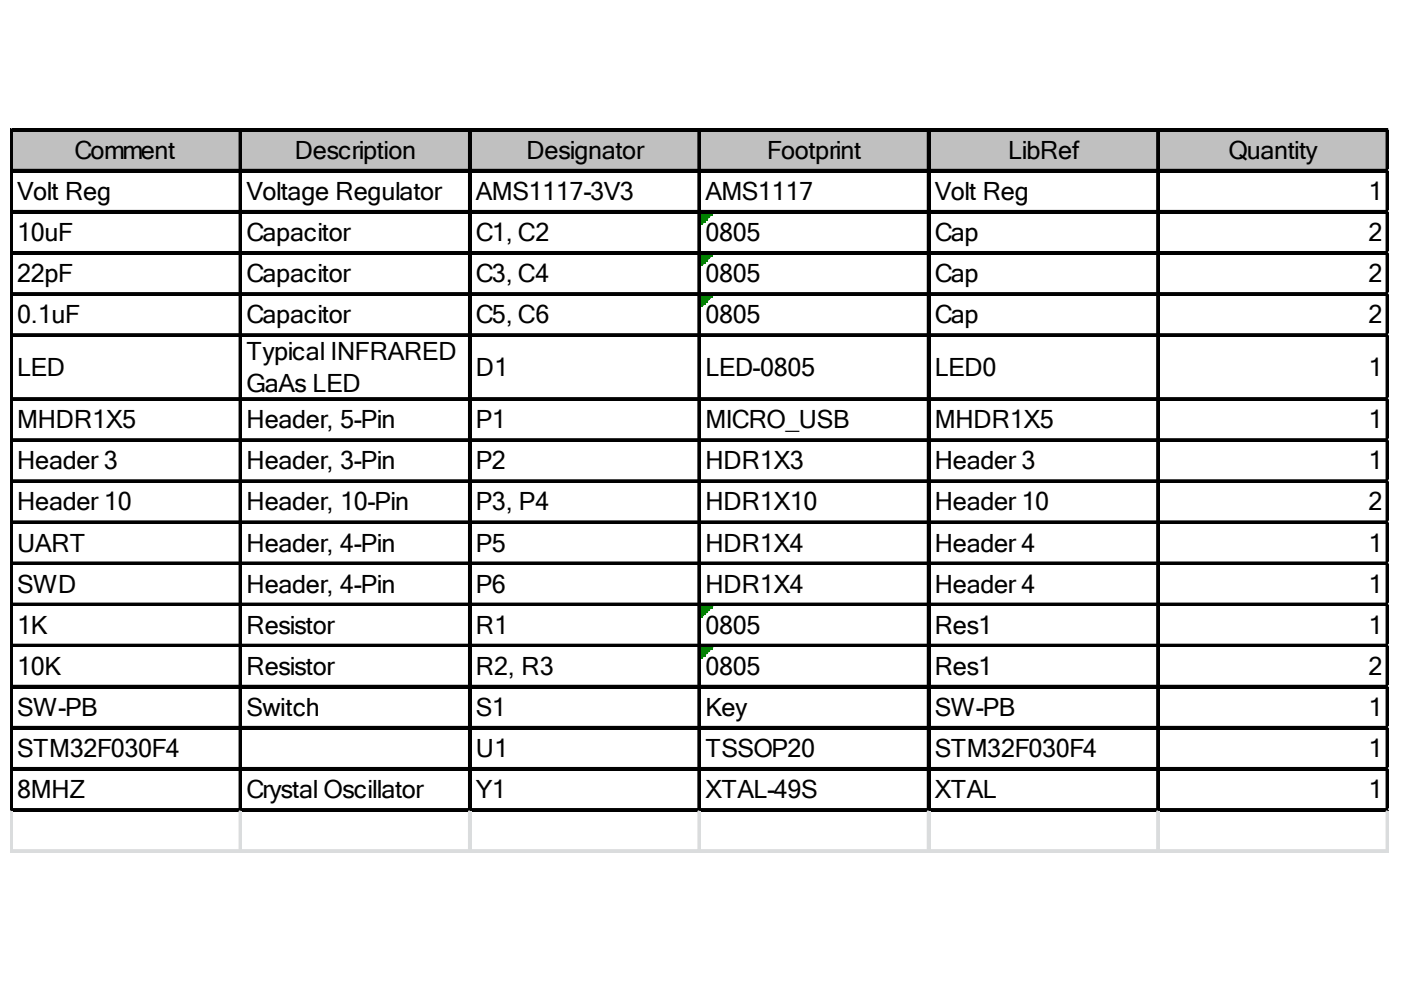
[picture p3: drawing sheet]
<svg xmlns="http://www.w3.org/2000/svg" width="287mm" height="202mm" viewBox="0 0 287 202" stroke-linecap="round" stroke-linejoin="round" font-family="sans-serif">
<defs><g id="words">
<g font-size="5.1">
<text x="15.3" y="32.5">Comment</text>
<text x="60.3" y="32.5">Description</text>
<text x="107.8" y="32.5">Designator</text>
<text x="157.1" y="32.5">Footprint</text>
<text x="206.4" y="32.5">LibRef</text>
<text x="251.5" y="32.5">Quantity</text>
<text x="3.5" y="41">Volt Reg</text>
<text x="50.5" y="41">Voltage Regulator</text>
<text x="97.4" y="41">AMS1117-3V3</text>
<text x="144.4" y="41">AMS1117</text>
<text x="191.4" y="41">Volt Reg</text>
<text x="280.1" y="41">1</text>
<text x="3.5" y="49.4">10uF</text>
<text x="50.5" y="49.4">Capacitor</text>
<text x="97.4" y="49.4">C1, C2</text>
<text x="144.4" y="49.4">0805</text>
<text x="191.4" y="49.4">Cap</text>
<text x="280.1" y="49.4">2</text>
<text x="3.5" y="57.8">22pF</text>
<text x="50.5" y="57.8">Capacitor</text>
<text x="97.4" y="57.8">C3, C4</text>
<text x="144.4" y="57.8">0805</text>
<text x="191.4" y="57.8">Cap</text>
<text x="280.1" y="57.8">2</text>
<text x="3.5" y="66.2">0.1uF</text>
<text x="50.5" y="66.2">Capacitor</text>
<text x="97.4" y="66.2">C5, C6</text>
<text x="144.4" y="66.2">0805</text>
<text x="191.4" y="66.2">Cap</text>
<text x="280.1" y="66.2">2</text>
<text x="3.5" y="77">LED</text>
<text x="50.5" y="73.7">Typical INFRARED</text>
<text x="97.4" y="77">D1</text>
<text x="144.4" y="77">LED-0805</text>
<text x="191.4" y="77">LED0</text>
<text x="280.1" y="77">1</text>
<text x="50.5" y="80.2">GaAs LED</text>
<text x="3.5" y="87.7">MHDR1X5</text>
<text x="50.5" y="87.7">Header, 5-Pin</text>
<text x="97.4" y="87.7">P1</text>
<text x="144.4" y="87.7">MICRO_USB</text>
<text x="191.4" y="87.7">MHDR1X5</text>
<text x="280.1" y="87.7">1</text>
<text x="3.5" y="96.1">Header 3</text>
<text x="50.5" y="96.1">Header, 3-Pin</text>
<text x="97.4" y="96.1">P2</text>
<text x="144.4" y="96.1">HDR1X3</text>
<text x="191.4" y="96.1">Header 3</text>
<text x="280.1" y="96.1">1</text>
<text x="3.5" y="104.5">Header 10</text>
<text x="50.5" y="104.5">Header, 10-Pin</text>
<text x="97.4" y="104.5">P3, P4</text>
<text x="144.4" y="104.5">HDR1X10</text>
<text x="191.4" y="104.5">Header 10</text>
<text x="280.1" y="104.5">2</text>
<text x="3.5" y="113">UART</text>
<text x="50.5" y="113">Header, 4-Pin</text>
<text x="97.4" y="113">P5</text>
<text x="144.4" y="113">HDR1X4</text>
<text x="191.4" y="113">Header 4</text>
<text x="280.1" y="113">1</text>
<text x="3.5" y="121.4">SWD</text>
<text x="50.5" y="121.4">Header, 4-Pin</text>
<text x="97.4" y="121.4">P6</text>
<text x="144.4" y="121.4">HDR1X4</text>
<text x="191.4" y="121.4">Header 4</text>
<text x="280.1" y="121.4">1</text>
<text x="3.5" y="129.8">1K</text>
<text x="50.5" y="129.8">Resistor</text>
<text x="97.4" y="129.8">R1</text>
<text x="144.4" y="129.8">0805</text>
<text x="191.4" y="129.8">Res1</text>
<text x="280.1" y="129.8">1</text>
<text x="3.5" y="138.2">10K</text>
<text x="50.5" y="138.2">Resistor</text>
<text x="97.4" y="138.2">R2, R3</text>
<text x="144.4" y="138.2">0805</text>
<text x="191.4" y="138.2">Res1</text>
<text x="280.1" y="138.2">2</text>
<text x="3.5" y="146.6">SW-PB</text>
<text x="50.5" y="146.6">Switch</text>
<text x="97.4" y="146.6">S1</text>
<text x="144.4" y="146.6">Key</text>
<text x="191.4" y="146.6">SW-PB</text>
<text x="280.1" y="146.6">1</text>
<text x="3.5" y="155">STM32F030F4</text>
<text x="97.4" y="155">U1</text>
<text x="144.4" y="155">TSSOP20</text>
<text x="191.4" y="155">STM32F030F4</text>
<text x="280.1" y="155">1</text>
<text x="3.5" y="163.5">8MHZ</text>
<text x="50.5" y="163.5">Crystal Oscillator</text>
<text x="97.4" y="163.5">Y1</text>
<text x="144.4" y="163.5">XTAL-49S</text>
<text x="191.4" y="163.5">XTAL</text>
<text x="280.1" y="163.5">1</text>
</g>
</g></defs>
<path d="M2.5 26.8h281.9v8.5h-281.9z" fill="#c0c0c0"/>
<path d="M143.5 43.7h2.3" fill="none" stroke="#008000" stroke-width=".47"/>
<path d="M143.5 43.7h2.3v.5h-2.3z" fill="#008000"/>
<path d="M143.5 44.2h1.8" fill="none" stroke="#008000" stroke-width=".47"/>
<path d="M143.5 44.2h1.8v.4h-1.8z" fill="#008000"/>
<path d="M143.5 44.6h1.4" fill="none" stroke="#008000" stroke-width=".47"/>
<path d="M143.5 44.6h1.4v.5h-1.4z" fill="#008000"/>
<path d="M143.5 45.1h.9" fill="none" stroke="#008000" stroke-width=".47"/>
<path d="M143.5 45.1h.9v.5h-.9z" fill="#008000"/>
<path d="M143.5 45.6h.4" fill="none" stroke="#008000" stroke-width=".47"/>
<path d="M143.5 45.6h.4v.4h-.4z" fill="#008000"/>
<path d="M143.5 52.1h2.3" fill="none" stroke="#008000" stroke-width=".47"/>
<path d="M143.5 52.1h2.3v.5h-2.3z" fill="#008000"/>
<path d="M143.5 52.6h1.8" fill="none" stroke="#008000" stroke-width=".47"/>
<path d="M143.5 52.6h1.8v.4h-1.8z" fill="#008000"/>
<path d="M143.5 53h1.4" fill="none" stroke="#008000" stroke-width=".47"/>
<path d="M143.5 53h1.4v.5h-1.4z" fill="#008000"/>
<path d="M143.5 53.5h.9" fill="none" stroke="#008000" stroke-width=".47"/>
<path d="M143.5 53.5h.9v.5h-.9z" fill="#008000"/>
<path d="M143.5 54h.4" fill="none" stroke="#008000" stroke-width=".47"/>
<path d="M143.5 54h.4v.4h-.4z" fill="#008000"/>
<path d="M143.5 60.5h2.3" fill="none" stroke="#008000" stroke-width=".47"/>
<path d="M143.5 60.5h2.3v.5h-2.3z" fill="#008000"/>
<path d="M143.5 61h1.8" fill="none" stroke="#008000" stroke-width=".47"/>
<path d="M143.5 61h1.8v.5h-1.8z" fill="#008000"/>
<path d="M143.5 61.5h1.4" fill="none" stroke="#008000" stroke-width=".47"/>
<path d="M143.5 61.5h1.4v.4h-1.4z" fill="#008000"/>
<path d="M143.5 61.9h.9" fill="none" stroke="#008000" stroke-width=".47"/>
<path d="M143.5 61.9h.9v.5h-.9z" fill="#008000"/>
<path d="M143.5 62.4h.4" fill="none" stroke="#008000" stroke-width=".47"/>
<path d="M143.5 62.4h.4v.5h-.4z" fill="#008000"/>
<path d="M143.5 124.1h2.3" fill="none" stroke="#008000" stroke-width=".47"/>
<path d="M143.5 124.1h2.3v.5h-2.3z" fill="#008000"/>
<path d="M143.5 124.6h1.8" fill="none" stroke="#008000" stroke-width=".47"/>
<path d="M143.5 124.6h1.8v.4h-1.8z" fill="#008000"/>
<path d="M143.5 125h1.4" fill="none" stroke="#008000" stroke-width=".47"/>
<path d="M143.5 125h1.4v.5h-1.4z" fill="#008000"/>
<path d="M143.5 125.5h.9" fill="none" stroke="#008000" stroke-width=".47"/>
<path d="M143.5 125.5h.9v.5h-.9z" fill="#008000"/>
<path d="M143.5 126h.4" fill="none" stroke="#008000" stroke-width=".47"/>
<path d="M143.5 126h.4v.5h-.4z" fill="#008000"/>
<path d="M143.5 132.5h2.3" fill="none" stroke="#008000" stroke-width=".47"/>
<path d="M143.5 132.5h2.3v.5h-2.3z" fill="#008000"/>
<path d="M143.5 133h1.8" fill="none" stroke="#008000" stroke-width=".47"/>
<path d="M143.5 133h1.8v.5h-1.8z" fill="#008000"/>
<path d="M143.5 133.5h1.4" fill="none" stroke="#008000" stroke-width=".47"/>
<path d="M143.5 133.5h1.4v.4h-1.4z" fill="#008000"/>
<path d="M143.5 133.9h.9" fill="none" stroke="#008000" stroke-width=".47"/>
<path d="M143.5 133.9h.9v.5h-.9z" fill="#008000"/>
<path d="M143.5 134.4h.4" fill="none" stroke="#008000" stroke-width=".47"/>
<path d="M143.5 134.4h.4v.5h-.4z" fill="#008000"/>
<g fill="none" stroke="#000" stroke-width=".47">
<path d="M2.1 26.4v139.8M2.6 26.4h281.8M2.6 34.8h281.8M49.1 26.9v139.3M96 26.9v139.3M143 26.9v139.3M190 26.9v139.3M236.9 26.9v139.3M283.9 26.9v139.3M2.6 43.2h281.8M2.6 51.6h281.8M2.6 60.1h281.8"/>
<path d="M2.6 68.5h281.8M2.6 81.6h281.8M2.6 90h281.8M2.6 98.4h281.8M2.6 106.8h281.8M2.6 115.2h281.8M2.6 123.6h281.8M2.6 132.1h281.8M2.6 140.5h281.8M2.6 148.9h281.8M2.6 157.3h281.8M2.6 165.7h281.8"/>
</g>
<g fill="#000">
<path d="M2.1 26.4h.5v139.8h-.5zM2.6 26.4h281.8v.5h-281.8zM2.6 34.8h281.8v.5h-281.8zM49.1 26.9h.4v139.3h-.4zM96 26.9h.5v139.3h-.5zM143 26.9h.5v139.3h-.5zM190 26.9h.4v139.3h-.4zM236.9 26.9h.5v139.3h-.5zM283.9 26.9h.5v139.3h-.5zM2.6 43.2h281.8v.5h-281.8zM2.6 51.6h281.8v.5h-281.8zM2.6 60.1h281.8v.4h-281.8z"/>
<path d="M2.6 68.5h281.8v.4h-281.8zM2.6 81.6h281.8v.4h-281.8zM2.6 90h281.8v.4h-281.8zM2.6 98.4h281.8v.5h-281.8zM2.6 106.8h281.8v.5h-281.8zM2.6 115.2h281.8v.5h-281.8zM2.6 123.6h281.8v.5h-281.8zM2.6 132.1h281.8v.4h-281.8zM2.6 140.5h281.8v.4h-281.8zM2.6 148.9h281.8v.5h-281.8zM2.6 157.3h281.8v.5h-281.8zM2.6 165.7h281.8v.5h-281.8z"/>
</g>
<path d="M2.1 166.2v8.4" fill="none" stroke="#dadcdd" stroke-width=".47"/>
<path d="M2.1 166.2h.5v8.4h-.5z" fill="#dadcdd"/>
<path d="M49.1 166.2v8.4" fill="none" stroke="#dadcdd" stroke-width=".47"/>
<path d="M49.1 166.2h.4v8.4h-.4z" fill="#dadcdd"/>
<path d="M96 166.2v8.4" fill="none" stroke="#dadcdd" stroke-width=".47"/>
<path d="M96 166.2h.5v8.4h-.5z" fill="#dadcdd"/>
<path d="M143 166.2v8.4" fill="none" stroke="#dadcdd" stroke-width=".47"/>
<path d="M143 166.2h.5v8.4h-.5z" fill="#dadcdd"/>
<path d="M190 166.2v8.4" fill="none" stroke="#dadcdd" stroke-width=".47"/>
<path d="M190 166.2h.4v8.4h-.4z" fill="#dadcdd"/>
<path d="M236.9 166.2v8.4" fill="none" stroke="#dadcdd" stroke-width=".47"/>
<path d="M236.9 166.2h.5v8.4h-.5z" fill="#dadcdd"/>
<path d="M283.9 166.2v8.4" fill="none" stroke="#dadcdd" stroke-width=".47"/>
<path d="M283.9 166.2h.5v8.4h-.5z" fill="#dadcdd"/>
<path d="M284.4 26.4h.1" fill="none" stroke="#dadcdd" stroke-width=".47"/>
<path d="M284.4 26.4v.5z" fill="#dadcdd"/>
<path d="M284.4 34.8h.1" fill="none" stroke="#dadcdd" stroke-width=".47"/>
<path d="M284.4 34.8v.5z" fill="#dadcdd"/>
<path d="M284.4 43.2h.1" fill="none" stroke="#dadcdd" stroke-width=".47"/>
<path d="M284.4 43.2v.5z" fill="#dadcdd"/>
<path d="M284.4 51.6h.1" fill="none" stroke="#dadcdd" stroke-width=".47"/>
<path d="M284.4 51.6v.5z" fill="#dadcdd"/>
<path d="M284.4 60.1h.1" fill="none" stroke="#dadcdd" stroke-width=".47"/>
<path d="M284.4 60.1v.4z" fill="#dadcdd"/>
<path d="M284.4 68.5h.1" fill="none" stroke="#dadcdd" stroke-width=".47"/>
<path d="M284.4 68.5v.4z" fill="#dadcdd"/>
<path d="M284.4 81.6h.1" fill="none" stroke="#dadcdd" stroke-width=".47"/>
<path d="M284.4 81.6v.4z" fill="#dadcdd"/>
<path d="M284.4 90h.1" fill="none" stroke="#dadcdd" stroke-width=".47"/>
<path d="M284.4 90v.4z" fill="#dadcdd"/>
<path d="M284.4 98.4h.1" fill="none" stroke="#dadcdd" stroke-width=".47"/>
<path d="M284.4 98.4v.5z" fill="#dadcdd"/>
<path d="M284.4 106.8h.1" fill="none" stroke="#dadcdd" stroke-width=".47"/>
<path d="M284.4 106.8v.5z" fill="#dadcdd"/>
<path d="M284.4 115.2h.1" fill="none" stroke="#dadcdd" stroke-width=".47"/>
<path d="M284.4 115.2v.5z" fill="#dadcdd"/>
<path d="M284.4 123.6h.1" fill="none" stroke="#dadcdd" stroke-width=".47"/>
<path d="M284.4 123.6v.5z" fill="#dadcdd"/>
<path d="M284.4 132.1h.1" fill="none" stroke="#dadcdd" stroke-width=".47"/>
<path d="M284.4 132.1v.4z" fill="#dadcdd"/>
<path d="M284.4 140.5h.1" fill="none" stroke="#dadcdd" stroke-width=".47"/>
<path d="M284.4 140.5v.4z" fill="#dadcdd"/>
<path d="M284.4 148.9h.1" fill="none" stroke="#dadcdd" stroke-width=".47"/>
<path d="M284.4 148.9v.5z" fill="#dadcdd"/>
<path d="M284.4 157.3h.1" fill="none" stroke="#dadcdd" stroke-width=".47"/>
<path d="M284.4 157.3v.5z" fill="#dadcdd"/>
<path d="M284.4 165.7h.1" fill="none" stroke="#dadcdd" stroke-width=".47"/>
<path d="M284.4 165.7v.5z" fill="#dadcdd"/>
<path d="M2.1 174.1h282.3" fill="none" stroke="#dadcdd" stroke-width=".47"/>
<path d="M2.1 174.1h282.3v.5h-282.3z" fill="#dadcdd"/>
<use href="#words"/>
</svg>
